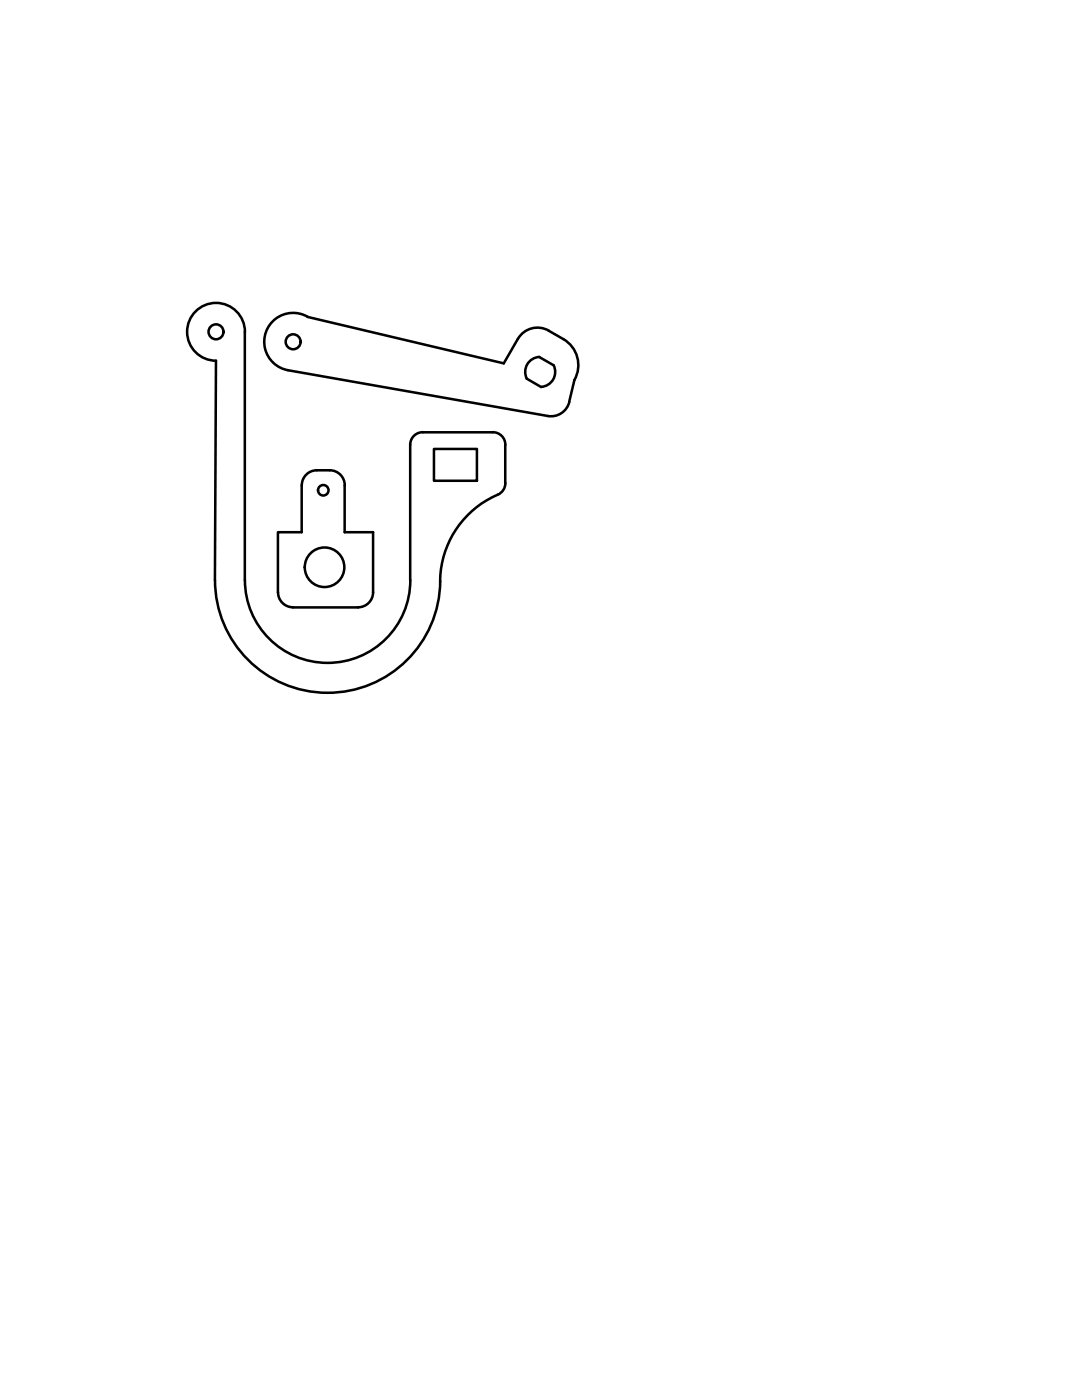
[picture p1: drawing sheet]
<svg xmlns="http://www.w3.org/2000/svg" width="216mm" height="279mm" viewBox="0 0 216 279" stroke-linecap="round" stroke-linejoin="round" font-family="sans-serif">
<!-- layer: Visible -->
<g fill="none" stroke="#000" stroke-width=".51">
<path d="M48.9 66.2v49.6M48.9 66.2a5.8 5.8 0 0 0-5.8-5.7 5.8 5.8 0 0 0-5.8 5.7 5.8 5.8 0 0 0 5.8 5.8l-.2 43.8a22.5 22.5 0 0 0 22.4 22.5 22.5 22.5 0 0 0 22.5-22.3M61.4 63.2l39.1 9.3 2.8-4.9M61.4 63.2a5.8 5.8 0 0 0-8.3 3 5.8 5.8 0 0 0 4.4 7.7M103.3 67.6a4.5 4.5 0 0 1 6.2-1.6 10.3 10.3 0 0 1 4.9 3.6 6 6 0 0 1 .2 6.2l-1 4.4a3.7 3.7 0 0 1-4.3 2.8l-51.8-9.1M110.5 72.9l-2.9-1.7a3 3 0 0 0-2.5 4.4l2.9 1.6M110.5 72.9a3 3 0 0 1-2.5 4.3M60.2 96.9v9.3h-4.7v12a2.99 2.99 0 0 0 3 3h12.9a3 3 0 0 0 3-3v-12h-5.6v-9.3M60.2 96.8a2.99 2.99 0 0 1 3-2.9h2.6a2.99 2.99 0 0 1 3 2.9M81.9 88.8v27a16.5 16.5 0 0 1-16.5 16.5 16.5 16.5 0 0 1-16.5-16.5M84.3 86.3h14M84.4 86.3a2.51 2.51 0 0 0-2.5 2.5"/>
<path d="M86.6 89.6h8.6v6.3h-8.6zM98.3 86.3a2.51 2.51 0 0 1 2.5 2.5M100.8 88.8v7.6a2.48 2.48 0 0 1-1.5 2.3 19 19 0 0 0-11.5 17.3"/>
<circle cx="43.1" cy="66.2" r="1.49"/>
<circle cx="58.5" cy="68.2" r="1.49"/>
<circle cx="64.5" cy="97.8" r="1.05"/>
<circle cx="64.8" cy="113.2" r="3.9"/>
</g>
</svg>
